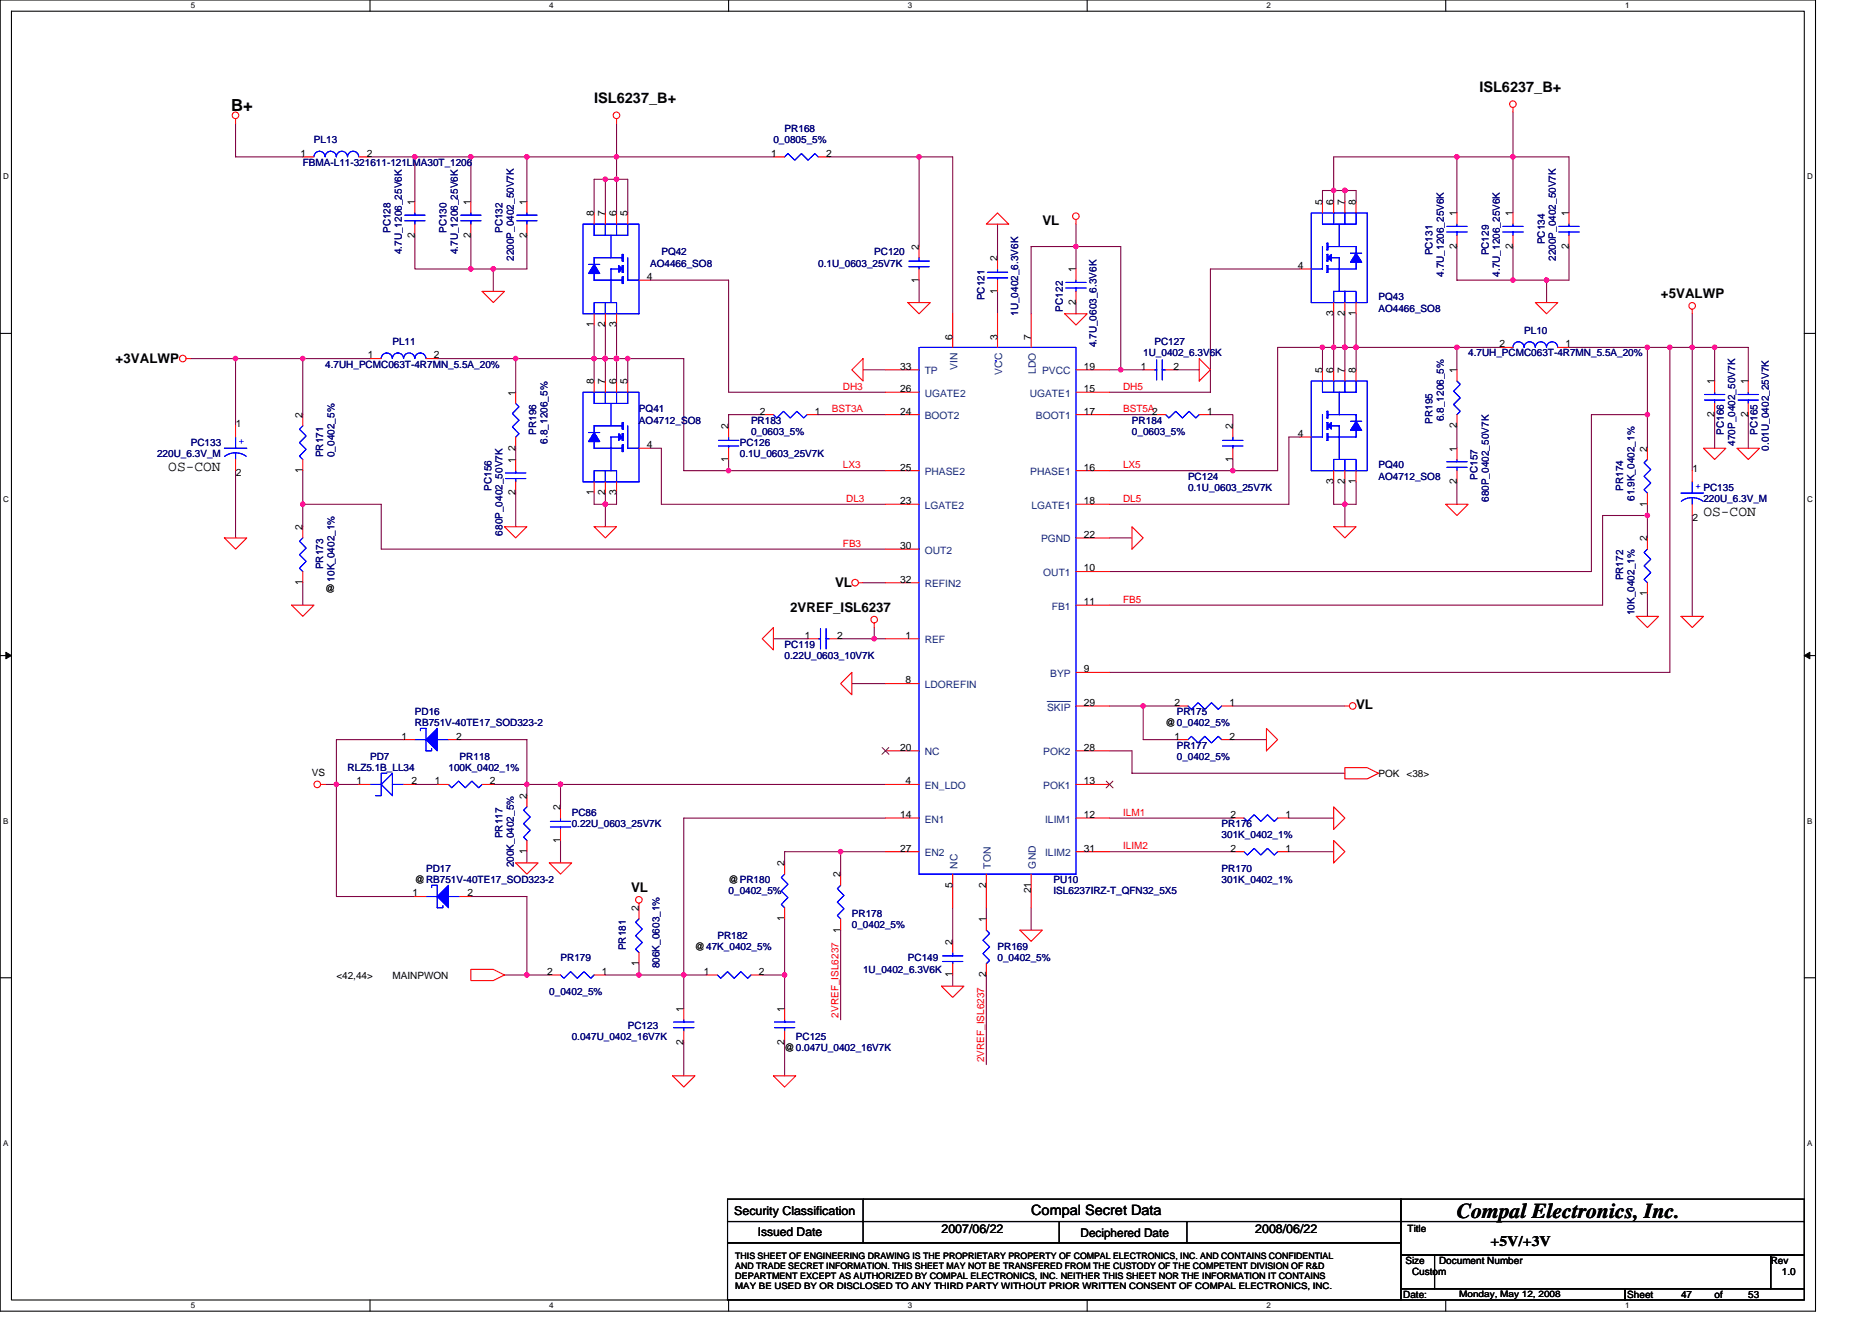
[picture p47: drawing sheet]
<svg xmlns="http://www.w3.org/2000/svg" width="297mm" height="210mm" viewBox="0 0 297 210" stroke-linecap="round" stroke-linejoin="round" font-family="sans-serif">
<defs><g id="words">
<text font-size="3.4" x="231.2" y="193.3">Compal Electronics, Inc.</text>
<text font-size="2.6" x="36.7" y="17.6">B+</text>
<g font-size="2.3">
<text x="94.3" y="16.4">ISL6237_B+</text>
<text x="234.7" y="14.6">ISL6237_B+</text>
<text x="26.7" y="74.7">OS-CON</text>
<text x="270.3" y="81.9">OS-CON</text>
<text x="163.6" y="192.8">Compal Secret Data</text>
<text x="236.5" y="197.7">+5V/+3V</text>
</g>
<g font-size="2.1">
<text x="165.4" y="35.8">VL</text>
<text x="263.5" y="47.3">+5VALWP</text>
<text x="18.3" y="57.6">+3VALWP</text>
<text x="132.5" y="93.2">VL</text>
<text x="125.4" y="97.1">2VREF_ISL6237</text>
<text x="215.2" y="112.6">VL</text>
<text x="100.1" y="141.5">VL</text>
</g>
<g font-size="1.9">
<text x="116.5" y="192.7">Security Classification</text>
<text x="120.2" y="196">Issued Date</text>
<text x="149.4" y="195.6">2007/06/22</text>
<text x="171.4" y="196.2">Deciphered Date</text>
<text x="199.2" y="195.6">2008/06/22</text>
</g>
<g font-size="1.6" fill="#000080">
<text x="49.8" y="22.8">PL13</text>
<text x="122.7" y="22.8">0_0805_5%</text>
<text x="124.5" y="21">PR168</text>
<text x="48" y="26.3">FBMA-L11-321611-121LMA30T_1206</text>
<text x="62" y="37" transform="rotate(-90 62 37)">PC128</text>
<text x="63.8" y="40.4" transform="rotate(-90 63.8 40.4)">4.7U_1206_25V6K</text>
<text x="70.9" y="37" transform="rotate(-90 70.9 37)">PC130</text>
<text x="72.6" y="40.4" transform="rotate(-90 72.6 40.4)">4.7U_1206_25V6K</text>
<text x="79.8" y="37" transform="rotate(-90 79.8 37)">PC132</text>
<text x="81.5" y="41.4" transform="rotate(-90 81.5 41.4)">2200P_0402_50V7K</text>
<text x="104.9" y="40.5">PQ42</text>
<text x="138.7" y="40.5">PC120</text>
<text x="227.3" y="40.5" transform="rotate(-90 227.3 40.5)">PC131</text>
<text x="236.2" y="40.5" transform="rotate(-90 236.2 40.5)">PC129</text>
<text x="245.1" y="38.8" transform="rotate(-90 245.1 38.8)">PC134</text>
<text x="246.9" y="41.4" transform="rotate(-90 246.9 41.4)">2200P_0402_50V7K</text>
<text x="103.2" y="42.3">AO4466_SO8</text>
<text x="129.8" y="42.3">0.1U_0603_25V7K</text>
<text x="156.2" y="47.6" transform="rotate(-90 156.2 47.6)">PC121</text>
<text x="218.7" y="47.6">PQ43</text>
<text x="229.1" y="43.9" transform="rotate(-90 229.1 43.9)">4.7U_1206_25V6K</text>
<text x="238" y="43.9" transform="rotate(-90 238 43.9)">4.7U_1206_25V6K</text>
<text x="161.5" y="50.1" transform="rotate(-90 161.5 50.1)">1U_0402_6.3V6K</text>
<text x="168.7" y="49.4" transform="rotate(-90 168.7 49.4)">PC122</text>
<text x="218.7" y="49.4">AO4466_SO8</text>
<text x="241.8" y="53">PL10</text>
<text x="51.6" y="58.3">4.7UH_PCMC063T-4R7MN_5.5A_20%</text>
<text x="62.3" y="54.8">PL11</text>
<text x="174" y="55.1" transform="rotate(-90 174 55.1)">4.7U_0603_6.3V6K</text>
<text x="181.4" y="56.5">1U_0402_6.3V6K</text>
<text x="183.2" y="54.8">PC127</text>
<text x="233" y="56.5">4.7UH_PCMC063T-4R7MN_5.5A_20%</text>
<text x="101.4" y="65.4">PQ41</text>
<text x="30.3" y="70.8">PC133</text>
<text x="85.1" y="69" transform="rotate(-90 85.1 69)">PR196</text>
<text x="86.9" y="70.4" transform="rotate(-90 86.9 70.4)">6.8_1206_5%</text>
<text x="101.4" y="67.2">AO4712_SO8</text>
<text x="117.4" y="70.8">PC126</text>
<text x="119.2" y="67.2">PR183</text>
<text x="119.2" y="69">0_0603_5%</text>
<text x="179.6" y="67.2">PR184</text>
<text x="179.6" y="69">0_0603_5%</text>
<text x="227.3" y="67.2" transform="rotate(-90 227.3 67.2)">PR195</text>
<text x="229.1" y="66.8" transform="rotate(-90 229.1 66.8)">6.8_1206_5%</text>
<text x="273.6" y="69" transform="rotate(-90 273.6 69)">PC166</text>
<text x="275.3" y="70.8" transform="rotate(-90 275.3 70.8)">470P_0402_50V7K</text>
<text x="278.9" y="69" transform="rotate(-90 278.9 69)">PC165</text>
<text x="280.7" y="71.5" transform="rotate(-90 280.7 71.5)">0.01U_0402_25V7K</text>
<text x="24.9" y="72.5">220U_6.3V_M</text>
<text x="51.3" y="72.5" transform="rotate(-90 51.3 72.5)">PR171</text>
<text x="53.1" y="72.5" transform="rotate(-90 53.1 72.5)">0_0402_5%</text>
<text x="78" y="77.9" transform="rotate(-90 78 77.9)">PC156</text>
<text x="117.4" y="72.5">0.1U_0603_25V7K</text>
<text x="188.5" y="76.1">PC124</text>
<text x="188.5" y="77.9">0.1U_0603_25V7K</text>
<text x="218.7" y="74.3">PQ40</text>
<text x="218.7" y="76.1">AO4712_SO8</text>
<text x="234.4" y="76.1" transform="rotate(-90 234.4 76.1)">PC157</text>
<text x="257.6" y="77.9" transform="rotate(-90 257.6 77.9)">PR174</text>
<text x="236.2" y="79.7" transform="rotate(-90 236.2 79.7)">680P_0402_50V7K</text>
<text x="259.3" y="79.5" transform="rotate(-90 259.3 79.5)">61.9K_0402_1%</text>
<text x="270.3" y="79.7">220U_6.3V_M</text>
<text x="79.8" y="85" transform="rotate(-90 79.8 85)">680P_0402_50V7K</text>
<text x="51.3" y="90.3" transform="rotate(-90 51.3 90.3)">PR173</text>
<text x="53.1" y="92.3" transform="rotate(-90 53.1 92.3)">10K_0402_1%</text>
<text x="257.6" y="92.1" transform="rotate(-90 257.6 92.1)">PR172</text>
<text x="259.3" y="97.6" transform="rotate(-90 259.3 97.6)">10K_0402_1%</text>
<text x="124.5" y="102.8">PC119</text>
<text x="124.5" y="104.5">0.22U_0603_10V7K</text>
<text x="65.8" y="113.4">PD16</text>
<text x="186.7" y="113.4">PR175</text>
<text x="65.8" y="115.2">RB751V-40TE17_SOD323-2</text>
<text x="186.7" y="118.8">PR177</text>
<text x="55.2" y="122.3">RLZ5.1B_LL34</text>
<text x="58.7" y="120.5">PD7</text>
<text x="71.2" y="122.3">100K_0402_1%</text>
<text x="72.9" y="120.5">PR118</text>
<text x="186.7" y="120.5">0_0402_5%</text>
<text x="90.7" y="129.4">PC86</text>
<text x="90.7" y="131.2">0.22U_0603_25V7K</text>
<text x="193.8" y="131.2">PR176</text>
<text x="79.8" y="133" transform="rotate(-90 79.8 133)">PR117</text>
<text x="81.5" y="137.6" transform="rotate(-90 81.5 137.6)">200K_0402_5%</text>
<text x="193.8" y="133">301K_0402_1%</text>
<text x="67.6" y="138.3">PD17</text>
<text x="115.6" y="141.9">0_0402_5%</text>
<text x="167.2" y="140.1">PU10</text>
<text x="167.2" y="141.9">ISL6237IRZ-T_QFN32_5X5</text>
<text x="193.8" y="138.3">PR170</text>
<text x="193.8" y="140.1">301K_0402_1%</text>
<text x="113.8" y="149">PR182</text>
<text x="135.2" y="145.4">PR178</text>
<text x="135.2" y="147.2">0_0402_5%</text>
<text x="88.9" y="152.5">PR179</text>
<text x="99.3" y="150.8" transform="rotate(-90 99.3 150.8)">PR181</text>
<text x="104.6" y="153.6" transform="rotate(-90 104.6 153.6)">806K_0603_1%</text>
<text x="136.9" y="154.3">1U_0402_6.3V6K</text>
<text x="144.1" y="152.5">PC149</text>
<text x="158.3" y="150.8">PR169</text>
<text x="158.3" y="152.5">0_0402_5%</text>
<text x="87.2" y="157.9">0_0402_5%</text>
<text x="90.7" y="165">0.047U_0402_16V7K</text>
<text x="99.6" y="163.2">PC123</text>
<text x="126.3" y="165">PC125</text>
</g>
<g font-size="1.6">
<text x="47.7" y="24.9">1</text>
<text x="58.2" y="24.9">2</text>
<text x="122.4" y="24.9">1</text>
<text x="131.1" y="24.9">2</text>
<text x="65.8" y="32.5" transform="rotate(-90 65.8 32.5)">1</text>
<text x="74.7" y="32.5" transform="rotate(-90 74.7 32.5)">1</text>
<text x="83.6" y="32.5" transform="rotate(-90 83.6 32.5)">1</text>
<text x="94.3" y="34.3" transform="rotate(-90 94.3 34.3)">8</text>
<text x="96" y="34.3" transform="rotate(-90 96 34.3)">7</text>
<text x="97.8" y="34.3" transform="rotate(-90 97.8 34.3)">6</text>
<text x="99.6" y="34.3" transform="rotate(-90 99.6 34.3)">5</text>
<text x="209.8" y="32.5" transform="rotate(-90 209.8 32.5)">5</text>
<text x="211.6" y="32.5" transform="rotate(-90 211.6 32.5)">6</text>
<text x="213.4" y="32.5" transform="rotate(-90 213.4 32.5)">7</text>
<text x="215.2" y="32.5" transform="rotate(-90 215.2 32.5)">8</text>
<text x="231.2" y="34.3" transform="rotate(-90 231.2 34.3)">1</text>
<text x="240" y="34.3" transform="rotate(-90 240 34.3)">1</text>
<text x="248.9" y="34.3" transform="rotate(-90 248.9 34.3)">1</text>
<text x="65.8" y="37.7" transform="rotate(-90 65.8 37.7)">2</text>
<text x="74.7" y="37.7" transform="rotate(-90 74.7 37.7)">2</text>
<text x="83.6" y="37.7" transform="rotate(-90 83.6 37.7)">2</text>
<text x="145.8" y="39.6" transform="rotate(-90 145.8 39.6)">2</text>
<text x="158.3" y="41.4" transform="rotate(-90 158.3 41.4)">2</text>
<text x="231.2" y="39.5" transform="rotate(-90 231.2 39.5)">2</text>
<text x="240" y="39.5" transform="rotate(-90 240 39.5)">2</text>
<text x="248.9" y="39.5" transform="rotate(-90 248.9 39.5)">2</text>
<text x="102.6" y="44.4">4</text>
<text x="145.8" y="44.8" transform="rotate(-90 145.8 44.8)">1</text>
<text x="158.3" y="46.6" transform="rotate(-90 158.3 46.6)">1</text>
<text x="170.7" y="43.2" transform="rotate(-90 170.7 43.2)">1</text>
<text x="205.9" y="42.7">4</text>
<text x="94.3" y="51.9" transform="rotate(-90 94.3 51.9)">1</text>
<text x="96" y="51.9" transform="rotate(-90 96 51.9)">2</text>
<text x="97.8" y="51.9" transform="rotate(-90 97.8 51.9)">3</text>
<text x="151.1" y="53.9" transform="rotate(-90 151.1 53.9)">6</text>
<text x="158.3" y="53.9" transform="rotate(-90 158.3 53.9)">3</text>
<text x="163.6" y="53.9" transform="rotate(-90 163.6 53.9)">7</text>
<text x="170.7" y="48.4" transform="rotate(-90 170.7 48.4)">2</text>
<text x="211.6" y="50.2" transform="rotate(-90 211.6 50.2)">3</text>
<text x="213.4" y="50.2" transform="rotate(-90 213.4 50.2)">2</text>
<text x="215.2" y="50.2" transform="rotate(-90 215.2 50.2)">1</text>
<text x="58.4" y="56.9">1</text>
<text x="68.9" y="56.9">2</text>
<text x="142.8" y="58.7">33</text>
<text x="172" y="58.7">19</text>
<text x="181" y="58.7">1</text>
<text x="186.2" y="58.7">2</text>
<text x="209.8" y="59.2" transform="rotate(-90 209.8 59.2)">5</text>
<text x="211.6" y="59.2" transform="rotate(-90 211.6 59.2)">6</text>
<text x="213.4" y="59.2" transform="rotate(-90 213.4 59.2)">7</text>
<text x="215.2" y="59.2" transform="rotate(-90 215.2 59.2)">8</text>
<text x="231.2" y="59.2" transform="rotate(-90 231.2 59.2)">1</text>
<text x="237.9" y="55.1">2</text>
<text x="248.4" y="55.1">1</text>
<text x="81.8" y="62.8" transform="rotate(-90 81.8 62.8)">1</text>
<text x="94.3" y="61" transform="rotate(-90 94.3 61)">8</text>
<text x="96" y="61" transform="rotate(-90 96 61)">7</text>
<text x="97.8" y="61" transform="rotate(-90 97.8 61)">6</text>
<text x="99.6" y="61" transform="rotate(-90 99.6 61)">5</text>
<text x="120.6" y="65.8">2</text>
<text x="129.3" y="65.8">1</text>
<text x="142.8" y="62.2">26</text>
<text x="142.8" y="65.8">24</text>
<text x="172" y="62.2">15</text>
<text x="172" y="65.8">17</text>
<text x="191.5" y="65.8">1</text>
<text x="272.1" y="61" transform="rotate(-90 272.1 61)">1</text>
<text x="277.4" y="61" transform="rotate(-90 277.4 61)">1</text>
<text x="37.4" y="67.8">1</text>
<text x="48" y="66.3" transform="rotate(-90 48 66.3)">2</text>
<text x="81.8" y="71.5" transform="rotate(-90 81.8 71.5)">2</text>
<text x="102.6" y="71.1">4</text>
<text x="115.6" y="68.1" transform="rotate(-90 115.6 68.1)">2</text>
<text x="195.6" y="68.1" transform="rotate(-90 195.6 68.1)">2</text>
<text x="205.9" y="69.3">4</text>
<text x="231.2" y="71.6" transform="rotate(-90 231.2 71.6)">1</text>
<text x="231.2" y="67.9" transform="rotate(-90 231.2 67.9)">2</text>
<text x="261.4" y="71.6" transform="rotate(-90 261.4 71.6)">2</text>
<text x="272.1" y="66.2" transform="rotate(-90 272.1 66.2)">2</text>
<text x="277.4" y="66.2" transform="rotate(-90 277.4 66.2)">2</text>
<text x="37.4" y="75.6">2</text>
<text x="48" y="75.1" transform="rotate(-90 48 75.1)">1</text>
<text x="81.8" y="73.4" transform="rotate(-90 81.8 73.4)">1</text>
<text x="115.6" y="73.3" transform="rotate(-90 115.6 73.3)">1</text>
<text x="142.8" y="74.7">25</text>
<text x="172" y="74.7">16</text>
<text x="195.6" y="73.3" transform="rotate(-90 195.6 73.3)">1</text>
<text x="211.6" y="76.8" transform="rotate(-90 211.6 76.8)">3</text>
<text x="213.4" y="76.8" transform="rotate(-90 213.4 76.8)">2</text>
<text x="215.2" y="76.8" transform="rotate(-90 215.2 76.8)">1</text>
<text x="231.2" y="76.8" transform="rotate(-90 231.2 76.8)">2</text>
<text x="268.5" y="74.9">1</text>
<text x="81.8" y="78.6" transform="rotate(-90 81.8 78.6)">2</text>
<text x="94.3" y="78.6" transform="rotate(-90 94.3 78.6)">1</text>
<text x="96" y="78.6" transform="rotate(-90 96 78.6)">2</text>
<text x="97.8" y="78.6" transform="rotate(-90 97.8 78.6)">3</text>
<text x="142.8" y="80">23</text>
<text x="172" y="80">18</text>
<text x="261.4" y="80.4" transform="rotate(-90 261.4 80.4)">1</text>
<text x="268.5" y="82.7">2</text>
<text x="48" y="84.1" transform="rotate(-90 48 84.1)">2</text>
<text x="142.8" y="87.1">30</text>
<text x="172" y="85.3">22</text>
<text x="261.4" y="85.9" transform="rotate(-90 261.4 85.9)">2</text>
<text x="48" y="92.8" transform="rotate(-90 48 92.8)">1</text>
<text x="51.6" y="93.9">@</text>
<text x="142.8" y="92.4">32</text>
<text x="172" y="90.7">10</text>
<text x="172" y="96">11</text>
<text x="261.4" y="94.6" transform="rotate(-90 261.4 94.6)">1</text>
<text x="127.7" y="101.3">1</text>
<text x="132.9" y="101.3">2</text>
<text x="143.7" y="101.3">1</text>
<text x="172" y="106.7">9</text>
<text x="143.7" y="108.4">8</text>
<text x="172" y="112">29</text>
<text x="186.4" y="112">2</text>
<text x="195.1" y="112">1</text>
<text x="63.7" y="117.3">1</text>
<text x="72.4" y="117.3">2</text>
<text x="142.8" y="119.1">20</text>
<text x="172" y="119.1">28</text>
<text x="185" y="115.2">@0_0402_5%</text>
<text x="186.4" y="117.3">1</text>
<text x="195.1" y="117.3">2</text>
<text x="49.5" y="123">VS</text>
<text x="56.6" y="124.4">1</text>
<text x="65.3" y="124.4">2</text>
<text x="69" y="124.4">1</text>
<text x="77.7" y="124.4">2</text>
<text x="143.7" y="124.4">4</text>
<text x="172" y="124.4">13</text>
<text x="218.7" y="123.2">POK &lt;38&gt;</text>
<text x="83.6" y="126.8" transform="rotate(-90 83.6 126.8)">2</text>
<text x="88.9" y="128.5" transform="rotate(-90 88.9 128.5)">2</text>
<text x="142.8" y="129.8">14</text>
<text x="172" y="129.8">12</text>
<text x="195.3" y="129.8">2</text>
<text x="204" y="129.8">1</text>
<text x="83.6" y="135.5" transform="rotate(-90 83.6 135.5)">1</text>
<text x="88.9" y="133.7" transform="rotate(-90 88.9 133.7)">1</text>
<text x="124.5" y="137.4" transform="rotate(-90 124.5 137.4)">2</text>
<text x="142.8" y="135.1">27</text>
<text x="172" y="135.1">31</text>
<text x="195.3" y="135.1">2</text>
<text x="204" y="135.1">1</text>
<text x="65.5" y="142.2">1</text>
<text x="65.8" y="140.1">@RB751V-40TE17_SOD323-2</text>
<text x="74.2" y="142.2">2</text>
<text x="115.6" y="140.1">@PR180</text>
<text x="133.4" y="139.2" transform="rotate(-90 133.4 139.2)">2</text>
<text x="151.1" y="140.8" transform="rotate(-90 151.1 140.8)">5</text>
<text x="156.5" y="140.8" transform="rotate(-90 156.5 140.8)">2</text>
<text x="163.6" y="141.8" transform="rotate(-90 163.6 141.8)">21</text>
<text x="101.4" y="144.5" transform="rotate(-90 101.4 144.5)">2</text>
<text x="124.5" y="146.2" transform="rotate(-90 124.5 146.2)">1</text>
<text x="133.4" y="148" transform="rotate(-90 133.4 148)">1</text>
<text x="151.1" y="149.9" transform="rotate(-90 151.1 149.9)">2</text>
<text x="156.5" y="146.3" transform="rotate(-90 156.5 146.3)">1</text>
<text x="53.4" y="155.4">&lt;42,44&gt;</text>
<text x="62.3" y="155.4">MAINPWON</text>
<text x="86.8" y="154.7">2</text>
<text x="95.5" y="154.7">1</text>
<text x="101.4" y="153.3" transform="rotate(-90 101.4 153.3)">1</text>
<text x="110.3" y="150.8">@47K_0402_5%</text>
<text x="111.7" y="154.7">1</text>
<text x="120.4" y="154.7">2</text>
<text x="151.1" y="155.1" transform="rotate(-90 151.1 155.1)">1</text>
<text x="156.5" y="155.1" transform="rotate(-90 156.5 155.1)">2</text>
<text x="108.5" y="160.5" transform="rotate(-90 108.5 160.5)">1</text>
<text x="124.5" y="160.5" transform="rotate(-90 124.5 160.5)">1</text>
<text x="108.5" y="165.7" transform="rotate(-90 108.5 165.7)">2</text>
<text x="124.5" y="165.7" transform="rotate(-90 124.5 165.7)">2</text>
<text x="124.5" y="166.8">@0.047U_0402_16V7K</text>
<text x="223.3" y="195.4">Title</text>
<text x="223" y="200.6">Size</text>
<text x="224.1" y="202.3">Custom</text>
<text x="228.3" y="200.6">Document Number</text>
<text x="281" y="200.6">Rev</text>
<text x="282.7" y="202.3">1.0</text>
<text x="222.6" y="205.9">Date:</text>
<text x="258.2" y="205.9">Sheet</text>
<text x="266.7" y="205.9">47</text>
<text x="272.1" y="205.9">of</text>
<text x="277.4" y="205.9">53</text>
</g>
<g font-size="1.6" fill="#004080">
<text x="146.7" y="59.4">TP</text>
<text x="151.9" y="58.7" transform="rotate(-90 151.9 58.7)">VIN</text>
<text x="159" y="59.5" transform="rotate(-90 159 59.5)">VCC</text>
<text x="164.4" y="59.4" transform="rotate(-90 164.4 59.4)">LDO</text>
<text x="165.4" y="59.4">PVCC</text>
<text x="146.7" y="62.9">UGATE2</text>
<text x="163.4" y="62.9">UGATE1</text>
<text x="146.7" y="66.5">BOOT2</text>
<text x="164.4" y="66.5">BOOT1</text>
<text x="146.7" y="75.4">PHASE2</text>
<text x="163.5" y="75.4">PHASE1</text>
<text x="146.7" y="80.7">LGATE2</text>
<text x="163.7" y="80.7">LGATE1</text>
<text x="146.7" y="87.8">OUT2</text>
<text x="165.2" y="86.1">PGND</text>
<text x="146.7" y="93.2">REFIN2</text>
<text x="165.5" y="91.4">OUT1</text>
<text x="166.9" y="96.7">FB1</text>
<text x="146.7" y="102.1">REF</text>
<text x="166.6" y="107.4">BYP</text>
<text x="146.7" y="109.2">LDOREFIN</text>
<text x="166.2" y="112.7">SKIP</text>
<text x="146.7" y="119.8">NC</text>
<text x="165.5" y="119.8">POK2</text>
<text x="146.7" y="125.2">EN_LDO</text>
<text x="165.5" y="125.2">POK1</text>
<text x="146.7" y="130.5">EN1</text>
<text x="165.8" y="130.5">ILIM1</text>
<text x="146.7" y="135.8">EN2</text>
<text x="151.9" y="137.8" transform="rotate(-90 151.9 137.8)">NC</text>
<text x="157.2" y="137.8" transform="rotate(-90 157.2 137.8)">TON</text>
<text x="164.4" y="137.8" transform="rotate(-90 164.4 137.8)">GND</text>
<text x="165.8" y="135.8">ILIM2</text>
</g>
<g font-size="1.6" fill="#f00">
<text x="132" y="65.4">BST3A</text>
<text x="133.7" y="61.9">DH3</text>
<text x="178.2" y="61.9">DH5</text>
<text x="178.2" y="65.4">BST5A2</text>
<text x="133.7" y="74.3">LX3</text>
<text x="178.2" y="74.3">LX5</text>
<text x="134.3" y="79.7">DL3</text>
<text x="178.2" y="79.7">DL5</text>
<text x="133.7" y="86.8">FB3</text>
<text x="178.2" y="95.7">FB5</text>
<text x="178.2" y="129.4">ILM1</text>
<text x="178.2" y="134.8">ILIM2</text>
<text x="133" y="161.4" transform="rotate(-90 133 161.4)">2VREF_ISL6237</text>
<text x="156.1" y="168.6" transform="rotate(-90 156.1 168.6)">2VREF_ISL6237</text>
</g>
<g font-size="1.6" fill="#00f">
<text x="37.9" y="70.4">+</text>
<text x="269" y="77.5">+ PC135</text>
</g>
<g font-size="1.4">
<text x="116.7" y="199.7">THIS SHEET OF ENGINEERING DRAWING IS THE PROPRIETARY PROPERTY OF COMPAL ELECTRONICS, INC. AND CONTAINS CONFIDENTIAL</text>
<text x="116.7" y="201.3">AND TRADE SECRET INFORMATION. THIS SHEET MAY NOT BE TRANSFERED FROM THE CUSTODY OF THE COMPETENT DIVISION OF R&amp;D</text>
<text x="116.7" y="202.9">DEPARTMENT EXCEPT AS AUTHORIZED BY COMPAL ELECTRONICS, INC. NEITHER THIS SHEET NOR THE INFORMATION IT CONTAINS</text>
<text x="116.7" y="204.6">MAY BE USED BY OR DISCLOSED TO ANY THIRD PARTY WITHOUT PRIOR WRITTEN CONSENT OF COMPAL ELECTRONICS, INC.</text>
<text x="231.5" y="205.7">Monday, May 12, 2008</text>
</g>
<g font-size="1.3">
<text x="30.3" y="1.3">5</text>
<text x="87.2" y="1.3">4</text>
<text x="144.1" y="1.3">3</text>
<text x="201" y="1.3">2</text>
<text x="257.8" y="1.3">1</text>
<text x=".5" y="28.5">D</text>
<text x="286.7" y="28.5">D</text>
<text x=".5" y="79.6">C</text>
<text x="286.7" y="79.6">C</text>
<text x=".5" y="130.7">B</text>
<text x="286.7" y="130.7">B</text>
<text x=".5" y="181.8">A</text>
<text x="286.7" y="181.8">A</text>
<text x="30.3" y="207.6">5</text>
<text x="87.2" y="207.6">4</text>
<text x="144.1" y="207.6">3</text>
<text x="201" y="207.6">2</text>
<text x="257.8" y="207.6">1</text>
</g>
</g></defs>
<path d="M0 0h288.1v208h-288.1zM1.8 1.8h284.5v204.4h-284.5z" fill="none" stroke="#000" stroke-width=".17"/>
<g fill="#fff">
<path d="M30.3 .2h.7v1.4h-.7z"/>
<path d="M30.3 206.4h.7v1.5h-.7z"/>
</g>
<path d="M58.7 0v1.8M58.7 206.2v1.8" fill="none" stroke="#000" stroke-width=".17"/>
<g fill="#fff">
<path d="M87.2 .2h.7v1.4h-.7z"/>
<path d="M87.2 206.4h.7v1.5h-.7z"/>
</g>
<path d="M115.6 0v1.8M115.6 206.2v1.8" fill="none" stroke="#000" stroke-width=".17"/>
<g fill="#fff">
<path d="M144.1 .2h.7v1.4h-.7z"/>
<path d="M144.1 206.4h.7v1.5h-.7z"/>
</g>
<path d="M172.5 0v1.8M172.5 206.2v1.8" fill="none" stroke="#000" stroke-width=".17"/>
<g fill="#fff">
<path d="M201 .2h.7v1.4h-.7z"/>
<path d="M201 206.4h.7v1.5h-.7z"/>
</g>
<path d="M229.4 0v1.8M229.4 206.2v1.8" fill="none" stroke="#000" stroke-width=".17"/>
<g fill="#fff">
<path d="M257.8 .2h.7v1.4h-.7z"/>
<path d="M257.8 206.4h.7v1.5h-.7z"/>
<path d="M.5 27.3h.9v1.4h-.9z"/>
<path d="M286.7 27.3h1v1.4h-1z"/>
<path d="M.5 78.4h.9v1.5h-.9z"/>
<path d="M286.7 78.4h1v1.5h-1z"/>
</g>
<path d="M0 52.9h1.8M286.3 52.9h1.8" fill="none" stroke="#000" stroke-width=".17"/>
<g fill="#fff">
<path d="M.5 129.6h.8v1.4h-.8z"/>
<path d="M286.7 129.6h.9v1.4h-.9z"/>
</g>
<path d="M0 104h1.8M286.3 104h1.8" fill="none" stroke="#000" stroke-width=".17"/>
<path d="M.9 103.5l.9 .5-.9 .5zM286.3 104l.9-.5v1z" fill="#000" stroke="#000" stroke-width=".16"/>
<g fill="#fff">
<path d="M.5 180.7h.8v1.4h-.8z"/>
<path d="M286.7 180.7h.9v1.4h-.9z"/>
</g>
<g fill="none" stroke="#000" stroke-width=".17">
<path d="M0 155.1h1.8M286.3 155.1h1.8M115.4 190.2h106.9v3.6h-106.9zM115.4 193.8h106.9v3.4h-106.9zM115.4 197.2h106.9v9h-106.9zM136.9 190.2v7M168.1 193.8v3.4M188.3 193.8v3.4M222.3 190.2h64v3.6h-64zM222.3 193.8h64v5.3h-64zM222.3 199.1h5.3v5.4h-5.3zM227.6 199.1h53.4v5.4h-53.4z"/>
<path d="M281 199.1h5.3v5.4h-5.3zM222.3 204.5h35.5v1.7h-35.5zM257.8 204.5h28.5v1.7h-28.5z"/>
</g>
<g fill="none" stroke="#800040" stroke-width=".17">
<path d="M37.4 19.6v5.3h10.6M97.8 19.6v14.2M240.1 17.8v16M58.7 24.9h64M65.8 37.3v5.4h8.9M65.8 24.9v7.1M74.7 24.9v7.1M74.7 37.3v5.4M83.6 24.9v7.1M83.6 37.3v5.4h-8.9M94.3 33.8v-5.4h5.3v5.4M96.1 28.4v5.4"/>
<path d="M131.6 24.9h19.6v24.9M145.8 24.9v14.2M158.3 35.6v5.3M170.7 35.6v3.5h7.1v19.6h-1.7M209.8 32v-1.8h5.4v1.8M211.6 32v-7.1h37.4v8.9M213.4 30.2v1.8M231.2 39.1v5.3h17.8v-5.3M231.2 24.9v8.9M240.1 39.1v5.3M30.3 56.9h28.4M37.4 56.9v10.7"/>
<path d="M48 56.9v8.9M69.4 56.9h12.4v5.3M78.3 42.7v3.5M81.8 56.9h26.7v17.8h32M94.3 51.6v8.9M96.1 51.6v8.9M97.8 51.6v8.9M99.6 56.9v3.6M103.2 44.4h12.4v17.8h24.9M136.9 58.7h3.6M145.8 44.4v3.6M158.3 46.2v3.6"/>
<path d="M170.7 42.7v-3.6h-7.1v10.7M170.7 48v1.8M177.8 58.7h3.6M186.7 58.7h3.6M206.3 42.7h-14.2v19.5h-16M209.8 55.1v3.6M211.6 49.8v8.9M213.4 49.8v8.9M215.2 49.8v8.9M231.2 58.7v-3.6h-28.5v19.6h-26.6M231.2 55.1h7.1M245.4 44.4v3.6"/>
<path d="M249 55.1h28.4v5.4M261.4 55.1v16M265 55.1v51.6h-88.9M268.5 49.8v24.9M272.1 55.1v5.4M37.4 74.7v10.6M48 74.7v5.3h12.5v7.1h80M81.8 71.1v1.8M81.8 78.2v5.4M94.3 78.2v1.8h3.5v-1.8M96.1 78.2v5.4M103.2 71.1h1.7v8.9h35.6"/>
<path d="M115.6 72.9v1.8M120.9 65.8h-5.3v1.8M129.8 65.8h10.7M176.1 65.8h7.1M192.1 65.8h3.5v1.8M195.6 72.9v1.8M206.3 69.3h-1.8v10.7h-28.4M211.6 76.5v3.5h3.6v-3.5M213.4 76.5v7.1M231.2 67.6v3.5M231.2 76.5v3.5M261.4 65.8h-8.9v24.9h-76.4"/>
<path d="M272.1 65.8v5.3M277.4 65.8v5.3M48 80v3.6M48 92.5v3.5M136.9 92.5h3.6M138.7 99.6v1.7M176.1 85.3h3.5M261.4 80v5.3M261.4 94.2v3.6M261.4 81.8h-7.1v14.2h-78.2M268.5 81.8v16M64 117.3h-10.6v24.9h12.4"/>
<path d="M72.9 117.3h10.7v8.9M122.7 101.3h5.4M133.4 101.3h7.1M135.2 108.5h5.3M176.1 119.1h3.5v3.6h33.8M176.1 112h10.6M181.4 112v5.3h5.3M195.6 117.3h5.4M195.6 112h17.8M51.6 124.5h5.3M65.8 124.5h3.6M78.3 124.5h62.2"/>
<path d="M83.6 135.1v1.8M88.9 124.5v3.5M88.9 133.3v3.6M133.4 135.1v3.6M140.5 135.1h-16v1.8M140.5 129.8h-32v30.2M176.1 135.1h19.5M176.1 129.8h19.5M204.5 135.1h7.1M204.5 129.8h7.1M74.7 142.2h8.9v12.5M80 154.7h7.2"/>
<path d="M96.1 154.7h16M101.4 152.9v1.8M120.9 154.7h3.6M124.5 145.8v14.2M133.4 147.6v14.2M151.2 144v5.4M151.2 154.7v1.8M156.5 144v1.8M156.5 154.7v14.2M163.6 144v3.6M108.5 165.4v5.3M124.5 165.4v5.3"/>
</g>
<g fill="#f0f" stroke="#f0f" stroke-width=".17">
<circle cx="138.7" cy="101.3" r=".35"/>
<circle cx="213.4" cy="30.2" r=".35"/>
<circle cx="96" cy="80" r=".35"/>
<circle cx="213.4" cy="55.1" r=".35"/>
<circle cx="124.5" cy="154.7" r=".35"/>
<circle cx="83.6" cy="124.4" r=".35"/>
<circle cx="261.4" cy="65.8" r=".35"/>
<circle cx="88.9" cy="124.4" r=".35"/>
<circle cx="48" cy="80" r=".35"/>
<circle cx="37.4" cy="56.9" r=".35"/>
<circle cx="268.5" cy="55.1" r=".35"/>
<circle cx="53.4" cy="124.4" r=".35"/>
<circle cx="195.6" cy="74.7" r=".35"/>
<circle cx="81.8" cy="56.9" r=".35"/>
<circle cx="97.8" cy="24.9" r=".35"/>
<circle cx="83.6" cy="24.9" r=".35"/>
<circle cx="74.7" cy="24.9" r=".35"/>
<circle cx="65.8" cy="24.9" r=".35"/>
<circle cx="240.1" cy="44.4" r=".35"/>
<circle cx="240.1" cy="24.9" r=".35"/>
<circle cx="245.4" cy="44.4" r=".35"/>
<circle cx="231.2" cy="55.1" r=".35"/>
<circle cx="231.2" cy="24.9" r=".35"/>
<circle cx="213.4" cy="80" r=".35"/>
<circle cx="181.4" cy="112" r=".35"/>
<circle cx="261.4" cy="55.1" r=".35"/>
<circle cx="108.5" cy="154.7" r=".35"/>
<circle cx="261.4" cy="81.8" r=".35"/>
<circle cx="211.6" cy="30.2" r=".35"/>
<circle cx="115.6" cy="74.7" r=".35"/>
<circle cx="177.8" cy="58.7" r=".35"/>
<circle cx="83.6" cy="154.7" r=".35"/>
<circle cx="48" cy="56.9" r=".35"/>
<circle cx="78.3" cy="42.7" r=".35"/>
<circle cx="264.9" cy="55.1" r=".35"/>
<circle cx="94.3" cy="56.9" r=".35"/>
<circle cx="97.8" cy="56.9" r=".35"/>
<circle cx="96" cy="56.9" r=".35"/>
<circle cx="170.7" cy="39.1" r=".35"/>
<circle cx="133.4" cy="135.1" r=".35"/>
<circle cx="145.8" cy="24.9" r=".35"/>
<circle cx="74.7" cy="42.7" r=".35"/>
<circle cx="101.4" cy="154.7" r=".35"/>
<circle cx="96" cy="28.4" r=".35"/>
<circle cx="97.8" cy="28.4" r=".35"/>
<circle cx="99.6" cy="56.9" r=".35"/>
<circle cx="211.6" cy="55.1" r=".35"/>
<circle cx="215.2" cy="55.1" r=".35"/>
<circle cx="209.8" cy="55.1" r=".35"/>
<circle cx="272.1" cy="55.1" r=".35"/>
</g>
<g fill="none" stroke="#f00" stroke-width=".17">
<path d="M37.4 18.8v.8M97.8 18.8v.8M240.1 17.1v.7M48 24.9h1.8M56.9 24.9h1.8M65.8 32v1.8M65.8 35.6v1.7M74.7 32v1.8M74.7 35.6v1.7M83.6 32v1.8M83.6 35.6v1.7M94.3 33.8v1.8"/>
<path d="M96.1 33.8v1.8M97.8 33.8v1.8M99.6 33.8v1.8M122.7 24.9h1.8M129.8 24.9h1.8M145.8 39.1v1.8M158.3 33.8l1.8 1.8h-3.6zM170.7 34.8v.8M209.8 32v1.8M211.6 32v1.8M213.4 32v1.8M215.2 32v1.8"/>
<path d="M231.2 33.8v1.8M231.2 37.3v1.8M240.1 33.8v1.8M240.1 37.3v1.8M249 33.8v1.8M249 37.3v1.8M29.5 56.9h.8M58.7 56.9h1.8M67.6 56.9h1.8M76.5 46.2h3.5l-1.7 1.8zM94.3 49.8v1.8M96.1 49.8v1.8"/>
<path d="M97.8 49.8v1.8M101.4 44.4h1.8M136.9 56.9v3.6l-1.7-1.8zM140.5 58.7h5.3M144.1 48h3.5l-1.8 1.8zM145.8 42.7v1.7M151.2 49.8v5.3M158.3 40.9v1.8M158.3 44.4v1.8M158.3 49.8v5.3M163.6 49.8v5.3M168.9 49.8h3.6l-1.8 1.8z"/>
<path d="M170.7 42.7v1.7M170.7 46.2v1.8M170.7 58.7h5.4M181.4 58.7h1.8M185 58.7h1.7M190.3 56.9l1.8 1.8-1.8 1.8zM206.3 42.7h1.8M209.8 58.7v1.8M211.6 48v1.8M211.6 58.7v1.8M213.4 48v1.8M213.4 58.7v1.8"/>
<path d="M215.2 48v1.8M215.2 58.7v1.8M231.2 58.7v1.8M238.3 55.1h1.8M243.6 48h3.6l-1.8 1.8zM247.2 55.1h1.8M268.5 49.1v.7M37.4 67.6v1.7M37.4 72.9v1.8M48 65.8v1.8M48 72.9v1.8M81.8 62.2v1.8"/>
<path d="M81.8 69.3v1.8M81.8 72.9v1.8M81.8 76.5v1.7M94.3 60.5v1.7M94.3 76.5v1.7M96.1 60.5v1.7M96.1 76.5v1.7M97.8 60.5v1.7M97.8 76.5v1.7M99.6 60.5v1.7M101.4 71.1h1.8M115.6 67.6v1.7"/>
<path d="M115.6 71.1v1.8M120.9 65.8h1.8M128.1 65.8h1.7M140.5 65.8h5.3M140.5 62.2h5.3M140.5 74.7h5.3M170.7 65.8h5.4M170.7 62.2h5.4M170.7 74.7h5.4M183.2 65.8h1.8M190.3 65.8h1.8M195.6 67.6v1.7"/>
<path d="M195.6 71.1v1.8M206.3 69.3h1.8M211.6 74.7v1.8M213.4 74.7v1.8M215.2 74.7v1.8M231.2 65.8v1.8M231.2 71.1v1.8M231.2 74.7v1.8M261.4 71.1v1.8M261.4 78.2v1.8M268.5 74.7v1.8M270.3 71.1h3.6l-1.8 1.8z"/>
<path d="M272.1 60.5v1.7M272.1 64v1.8M275.6 71.1h3.6l-1.8 1.8zM277.4 60.5v1.7M277.4 64v1.8M35.6 85.3h3.6l-1.8 1.8zM46.3 96h3.5l-1.8 1.8zM48 83.6v1.7M48 90.7v1.8M80 83.6h3.6l-1.8 1.7zM94.3 83.6h3.5l-1.7 1.7zM122.7 99.6v3.5l-1.8-1.8z"/>
<path d="M136.2 92.5h.7M138.7 98.8v.8M140.5 92.5h5.3M140.5 80h5.3M140.5 87.1h5.3M170.7 80h5.4M170.7 90.7h5.4M170.7 85.3h5.4M170.7 96h5.4M179.6 83.6l1.8 1.7-1.8 1.8zM211.6 83.6h3.6l-1.8 1.7zM229.4 80h3.6l-1.8 1.8z"/>
<path d="M259.6 97.8h3.6l-1.8 1.8zM261.4 85.3v1.8M261.4 92.5v1.7M266.7 97.8h3.6l-1.8 1.8zM268.5 80v1.8M64 117.3h1.8M71.2 117.3h1.7M128.1 101.3h1.7M131.6 101.3h1.8M133.4 108.5l1.8-1.8v3.5zM140.5 101.3h5.3M140.5 108.5h5.3"/>
<path d="M140.5 119.1h5.3M170.7 112h5.4M170.7 119.1h5.4M170.7 106.7h5.4M186.7 112h1.8M186.7 117.3h1.8M193.8 112h1.8M193.8 117.3h1.8M201 115.6l1.7 1.7-1.7 1.8zM213.4 112h.7M50.9 124.5h.7M56.9 124.5h1.8"/>
<path d="M64 124.5h1.8M69.4 124.5h1.8M76.5 124.5h1.8M81.8 136.9h3.6l-1.8 1.8zM83.6 126.2v1.8M83.6 133.3v1.8M87.2 136.9h3.5l-1.8 1.8zM88.9 128v1.8M88.9 131.6v1.7M124.5 136.9v1.8M133.4 138.7v1.8M140.5 124.5h5.3"/>
<path d="M140.5 129.8h5.3M140.5 135.1h5.3M151.2 138.7v5.3M156.5 138.7v5.3M163.6 138.7v5.3M170.7 124.5h5.4M170.7 129.8h5.4M170.7 135.1h5.4M195.6 129.8h1.8M195.6 135.1h1.8M202.7 129.8h1.8M202.7 135.1h1.8"/>
<path d="M211.6 133.3l1.8 1.8-1.8 1.8zM211.6 128l1.8 1.8-1.8 1.8zM213.4 121.8h3.6l1.7 .9-1.7 .9h-3.6zM65.8 142.2h1.8M72.9 142.2h1.8M74.7 153.8h3.6l1.7 .9-1.7 .9h-3.6zM87.2 154.7h1.7M94.3 154.7h1.8M101.4 143.3v2.5M101.4 151.1v1.8M112.1 154.7h1.7M119.2 154.7h1.7"/>
<path d="M124.5 144v1.8M133.4 145.8v1.8M149.4 156.5h3.5l-1.7 1.7zM151.2 149.4v1.7M151.2 152.9v1.8M156.5 145.8v1.8M156.5 152.9v1.8M161.8 147.6h3.6l-1.8 1.8zM106.7 170.7h3.6l-1.8 1.8zM108.5 160v1.8M108.5 163.6v1.8M122.7 170.7h3.6l-1.8 1.8z"/>
<path d="M124.5 160v1.8M124.5 163.6v1.8"/>
<circle cx="37.4" cy="18.3" r=".52"/>
<circle cx="97.8" cy="18.3" r=".52"/>
<circle cx="240.1" cy="16.5" r=".52"/>
<circle cx="170.7" cy="34.3" r=".52"/>
<circle cx="29" cy="56.9" r=".52"/>
<circle cx="268.5" cy="48.5" r=".52"/>
<circle cx="135.7" cy="92.4" r=".52"/>
<circle cx="138.7" cy="98.3" r=".52"/>
<circle cx="214.6" cy="112" r=".52"/>
<circle cx="50.3" cy="124.4" r=".52"/>
<circle cx="101.4" cy="142.8" r=".52"/>
</g>
<g fill="#00f" stroke="#00f" stroke-width=".17">
<path d="M94.3 42l.9 1.4h-1.8z" fill-rule="evenodd"/>
<path d="M98.2 42.1l.5 .6-.5 .5z" fill-rule="evenodd"/>
<path d="M94.3 42l.9 1.4h-1.8z" fill-rule="evenodd"/>
<path d="M98.2 42.1l.5 .6-.5 .5z" fill-rule="evenodd"/>
<path d="M71.2 140.5v3.5l-1.8-1.8z" fill-rule="evenodd"/>
<path d="M71.2 140.5v3.5l-1.8-1.8z" fill-rule="evenodd"/>
<path d="M94.3 68.6l.9 1.5h-1.8z" fill-rule="evenodd"/>
<path d="M98.2 68.8l.5 .5-.5 .6z" fill-rule="evenodd"/>
<path d="M94.3 68.6l.9 1.5h-1.8z" fill-rule="evenodd"/>
<path d="M98.2 68.8l.5 .5-.5 .6z" fill-rule="evenodd"/>
<path d="M215.2 66.8l.9 1.5h-1.8z" fill-rule="evenodd"/>
<path d="M210.7 67.6l.6-.6v1.1z" fill-rule="evenodd"/>
<path d="M215.2 66.8l.9 1.5h-1.8z" fill-rule="evenodd"/>
<path d="M210.7 67.6l.6-.6v1.1z" fill-rule="evenodd"/>
<path d="M215.2 40.2l.9 1.4h-1.8z" fill-rule="evenodd"/>
<path d="M210.7 40.9l.6-.5v1z" fill-rule="evenodd"/>
<path d="M215.2 40.2l.9 1.4h-1.8z" fill-rule="evenodd"/>
<path d="M210.7 40.9l.6-.5v1z" fill-rule="evenodd"/>
<path d="M67.6 117.3l1.8-1.7v3.5z" fill-rule="evenodd"/>
<path d="M67.6 117.3l1.8-1.7v3.5z" fill-rule="evenodd"/>
</g>
<g fill="none" stroke="#00f" stroke-width=".17">
<path d="M49.8 24.9a.88 .88 0 0 1 .9-.9 .88 .88 0 0 1 .9 .9M51.6 24.9a.88 .88 0 0 1 .9-.9 .88 .88 0 0 1 .9 .9M53.4 24.9a.89 .89 0 0 1 .9-.9 .89 .89 0 0 1 .9 .9 .88 .88 0 0 1 .8-.9 .88 .88 0 0 1 .9 .9M64.2 35h3.2M64.2 34.1h3.2M65.8 33.8v.3M65.8 35v.6M73.1 35h3.2M73.1 34.1h3.2M74.7 33.8v.3M74.7 35v.6M82 35h3.2"/>
<path d="M82 34.1h3.2M83.6 33.8v.3M83.6 35v.6M92.5 35.6h8.9v14.2h-8.9zM94.3 35.6v1.7h5.3v-1.7M96.1 35.6v1.7M96.9 37.3v3.6M97.8 35.6v1.7M124.5 24.9l.5-.5 1.1 1 1.1-1 1 1 1.1-1 .5 .5M208.1 33.8h8.9v14.2h-8.9zM209.8 39.1v3.6h-1.7M209.8 33.8v1.8h5.4v-1.8"/>
<path d="M210.6 38.6h.1v1h-.1zM210.7 39.1h4.5v1.1M211.6 33.8v1.8M212.5 35.6v3.5M213.4 33.8v1.8M229.6 36.8h3.2M229.6 35.9h3.2M231.2 35.6v.3M231.2 36.8v.5M238.5 36.8h3.2M238.5 35.9h3.2M240.1 35.6v.3"/>
<path d="M240.1 36.8v.5M247.4 36.8h3.2M247.4 35.9h3.2M249 35.6v.3M249 36.8v.5M60.5 56.9a.88 .88 0 0 1 .9-.9 .88 .88 0 0 1 .8 .9M62.3 56.9a.88 .88 0 0 1 .8-.9 .88 .88 0 0 1 .9 .9M64 56.9a.89 .89 0 0 1 .9-.9 .89 .89 0 0 1 .9 .9 .88 .88 0 0 1 .9-.9 .88 .88 0 0 1 .9 .9M93.4 42h1.8M94.3 43.4v1h4.4M96.1 48h-1.8v1.8M96.1 48v1.8"/>
<path d="M96.1 48h1.7v1.8M98.2 42.7h-1.3v5.3M98.7 43.9h.2v1.1h-.2zM98.7 42.1h.2v1.1h-.2zM98.7 40.4h.2v1h-.2zM98.7 40.9h-4.4v1.1M99.6 40.9v3.5h1.8M144.2 41.4h3.2M144.2 42.3h3.2M145.8 55.1v83.6h24.9v-83.6h-24.7M145.8 40.9v.5M145.8 42.3v.4"/>
<path d="M156.7 43.2h3.2M156.7 44.1h3.2M157.9 57.3h.2M158.3 42.7v.5M158.3 44.1v.3M169.1 45.7h3.2M169.1 44.8h3.2M170.7 44.4v.4M170.7 45.7v.5M183.2 58.7h.3M183.5 57.1v3.2M184.4 58.7h.6"/>
<path d="M184.4 57.1v3.2M210.6 42.1h.1v1.1h-.1zM210.6 40.4h.1v1h-.1zM211.3 40.9h1.2v5.3M213.4 46.2h1.8v1.8M213.4 46.2v1.8M213.4 46.2h-1.8v1.8M214.3 40.2h1.8M215.2 41.6v1.1h-4.5M240.1 55.1a.88 .88 0 0 1 .8-.9 .88 .88 0 0 1 .9 .9M241.8 55.1a.88 .88 0 0 1 .9-.9 .88 .88 0 0 1 .9 .9M243.6 55.1a.89 .89 0 0 1 .9-.9 .89 .89 0 0 1 .9 .9 .88 .88 0 0 1 .9-.9 .88 .88 0 0 1 .9 .9"/>
<path d="M35.6 71.1h3.6M35.6 72.4a2.86 2.86 0 0 1 3.5 0M37.4 69.3v1.8M37.4 71.8v1.1M48 67.6l-.5 .5 1.1 1.1-1.1 1 1.1 1.1-1.1 1.1 .5 .5M80.2 75.9h3.2M80.2 75h3.2M81.8 64l.6 .5-1.1 1.1 1.1 1.1-1.1 1 1.1 1.1-.6 .5M81.8 74.7v.3M81.8 75.9v.6M92.5 62.2h8.9v14.3h-8.9zM93.4 68.6h1.8"/>
<path d="M94.3 62.2v1.8h5.3v-1.8M94.3 70.1v1h4.4M96.1 74.7h-1.8v1.8M96.1 62.2v1.8M96.1 74.7v1.8M96.1 74.7h1.7v1.8M96.9 64v3.6M97.8 62.2v1.8M98.2 69.3h-1.3v5.4M98.7 70.6h.2v1h-.2zM98.7 68.8h.2v1.1h-.2zM98.7 67h.2v1.1h-.2z"/>
<path d="M98.7 67.6h-4.4v1M99.6 67.6v3.5h1.8M114 69.9h3.2M114 70.8h3.2M115.6 69.3v.6M115.6 70.8v.3M122.7 65.8l.6 .5 1-1 1.1 1 1-1 1.1 1 .6-.5M185 65.8l.5 .5 1.1-1 1 1 1.1-1 1.1 1 .5-.5M194 69.9h3.2M194 70.8h3.2M195.6 69.3v.6M195.6 70.8v.3"/>
<path d="M208.1 60.5h8.9v14.2h-8.9zM209.8 65.8v3.5h-1.7M209.8 60.5v1.7h5.4v-1.7M210.6 68.8h.1v1.1h-.1zM210.6 67h.1v1.1h-.1zM210.6 65.3h.1v1h-.1zM210.7 65.8h4.5v1M211.3 67.6h1.2v5.3M211.6 60.5v1.7M212.5 62.2v3.6M213.4 72.9h1.8v1.8M213.4 60.5v1.7"/>
<path d="M213.4 72.9v1.8M213.4 72.9h-1.8v1.8M214.3 66.8h1.8M215.2 68.3v1h-4.5M229.6 74.1h3.2M229.6 73.3h3.2M231.2 60.5l.5 .5-1.1 1.1 1.1 1-1.1 1.1 1.1 1.1-.5 .5M231.2 72.9v.4M231.2 74.1v.6M261.4 72.9l-.5 .5 1 1.1-1 1.1 1 1-1 1.1 .5 .5M266.7 78.2h3.6M266.8 79.5a2.86 2.86 0 0 1 3.4 0"/>
<path d="M268.5 76.5v1.7M268.5 79v1M270.5 63.5h3.2M270.5 62.6h3.2M272.1 62.2v.4M272.1 63.5v.5M275.8 63.5h3.2M275.8 62.6h3.2M277.4 62.2v.4M277.4 63.5v.5M48 85.3l-.5 .6 1.1 1.1-1.1 1 1.1 1.1-1.1 1 .5 .6M130.2 99.7v3.3"/>
<path d="M131.1 99.7v3.3M261.4 87.1l-.5 .6 1 1-1 1.1 1 1-1 1.1 .5 .6M65.8 117.3h1.8M66.7 115.9v-.3h.9v3.5h.9v-.3M69.4 117.3h1.8M129.8 101.3h.4M131.1 101.3h.5M188.5 112l.5 .5 1.1-1 1.1 1 1-1 1.1 1 .5-.5M188.5 117.3l.5-.5 1.1 1.1 1.1-1.1 1 1.1 1.1-1.1 .5 .5M58.7 124.5h1.8M60.5 124.5l1.8-1.8v3.5zM61.4 122.7h-.9v3.5h-.9"/>
<path d="M62.3 124.5h1.7M71.2 124.5l.5 .5 1.1-1.1 1 1.1 1.1-1.1 1.1 1.1 .5-.5M83.6 128l-.5 .5 1 1.1-1 1.1 1 1-1 1.1 .5 .5M87.3 130.3h3.2M87.3 131.2h3.2M88.9 129.8v.5M88.9 131.2v.4M124.5 138.7l-.5 .5 1 1.1-1 1.1 1 1-1 1.1 .5 .5M197.4 129.8l.5 .5 1.1-1 1.1 1 1-1 1.1 1 .5-.5M197.4 135.1l.5 .6 1.1-1.1 1.1 1.1 1-1.1 1.1 1.1 .5-.6M67.6 142.2h1.8M68.5 140.8v-.3h.9v3.5h.9v-.3"/>
<path d="M71.2 142.2h1.7M88.9 154.7l.6 .5 1-1 1.1 1 1.1-1 1 1 .6-.5M101.4 145.8l-.5 .5 1 1.1-1 1.1 1 1-1 1.1 .5 .5M113.8 154.7l.6 .5 1-1 1.1 1 1.1-1 1 1 .6-.5M133.4 140.5l-.5 .5 1 1.1-1 1 1 1.1-1 1.1 .5 .5M149.6 151.7h3.2M149.6 152.5h3.2M151.2 151.1v.6M151.2 152.5v.4M156.5 147.6l.5 .5-1 1.1 1 1-1 1.1 1 1.1-.5 .5M106.9 163h3.2M106.9 162.2h3.2"/>
<path d="M108.5 161.8v.4M108.5 163v.6M122.9 163h3.2M122.9 162.2h3.2M124.5 161.8v.4M124.5 163v.6"/>
</g>
<path d="M140 118.6l1.1 1.1M141 118.6l-1 1.1M175.5 123.9l1.1 1.1M176.6 123.9l-1.1 1.1" fill="none" stroke="#804000" stroke-width=".16"/>
<path d="M166.2 111.3h3.6" fill="none" stroke="#004080" stroke-width=".16"/>
<use href="#words"/>
</svg>
